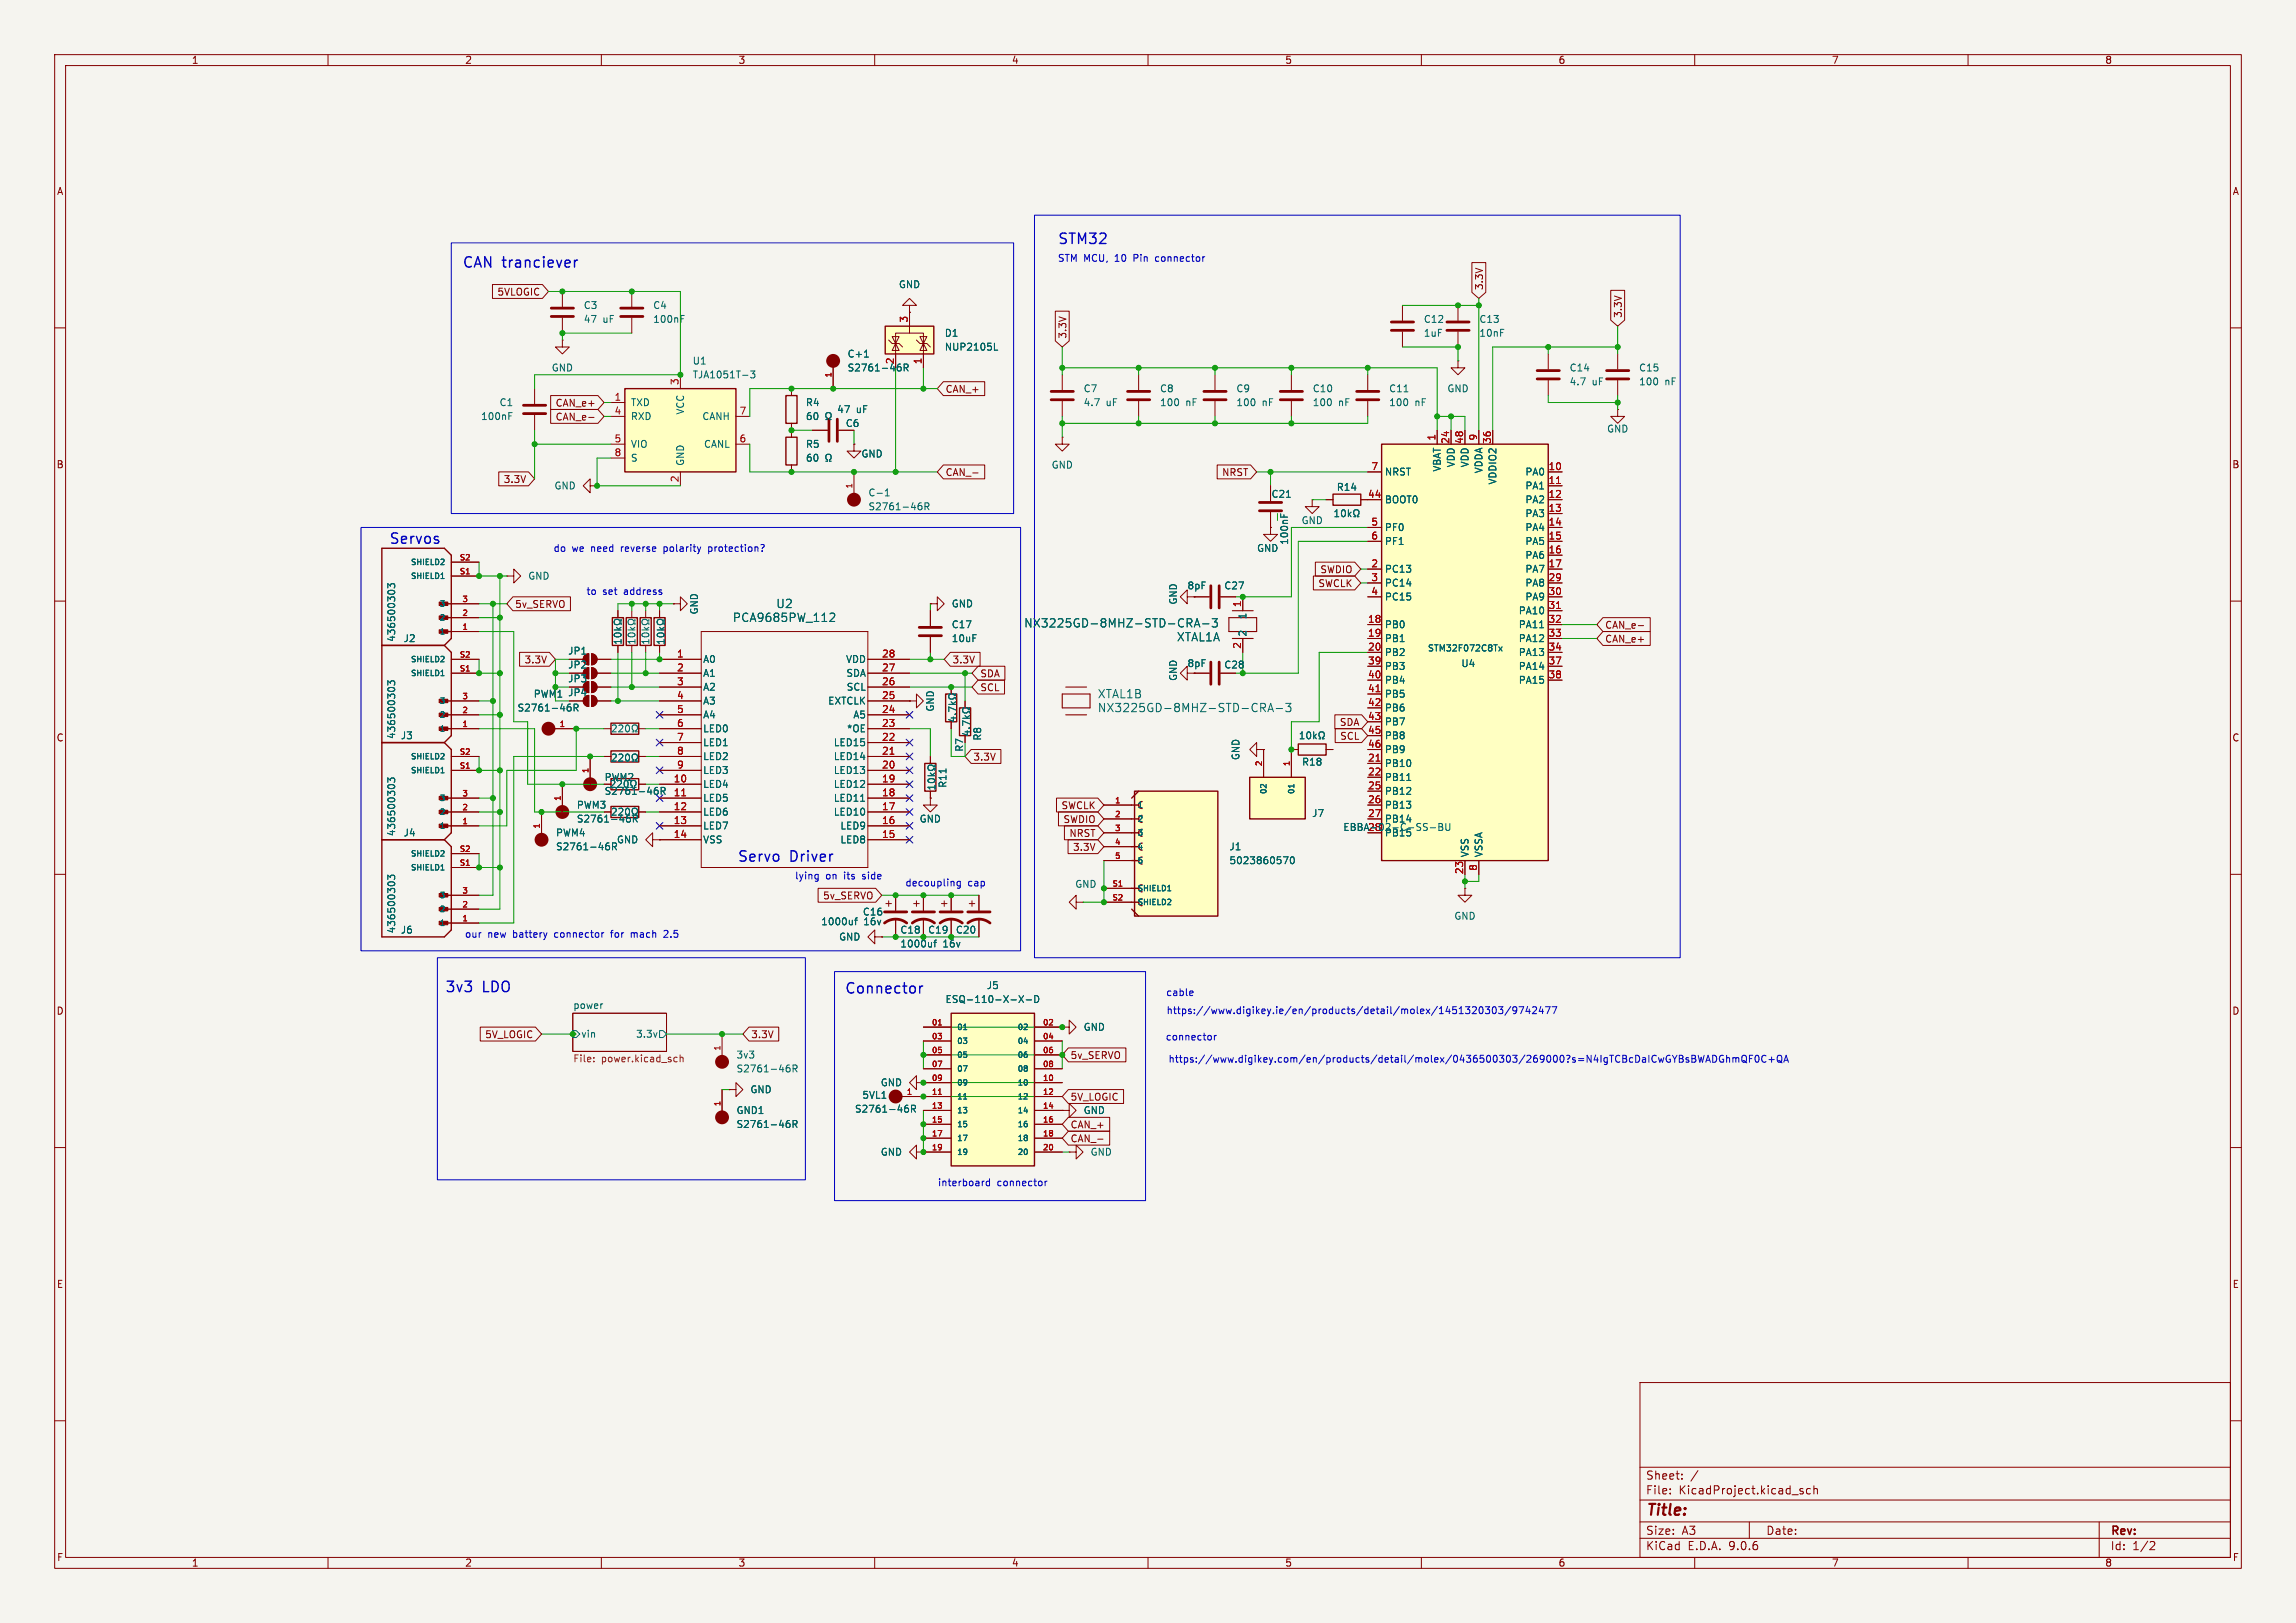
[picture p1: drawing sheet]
<svg xmlns="http://www.w3.org/2000/svg" width="420mm" height="297mm" viewBox="0 0 420 297" stroke-linecap="round" stroke-linejoin="round" font-family="sans-serif">
<defs><g id="words">
<text font-size="2.8" fill="#840000" x="301" y="277.9">Title:</text>
<g font-size="2.7" fill="#0000c2">
<text x="193.4" y="45">STM32</text>
<text x="84.5" y="49.3">CAN tranciever</text>
<text x="71.1" y="99.9">Servos</text>
<text x="134.8" y="158.1">Servo</text>
<text x="144.5" y="158.1">Driver</text>
<text x="81.3" y="181.9">3v3</text>
<text x="88.2" y="181.9">LDO</text>
<text x="154.4" y="182.2">Connector</text>
</g>
<g font-size="2.1" fill="#006464">
<text x="141.9" y="111.5">U2</text>
<text x="134" y="114">PCA9685PW_112</text>
<text x="187.3" y="115">NX3225GD-8MHZ-STD-CRA-3</text>
<text x="215.2" y="117.6">XTAL1A</text>
<text x="200.7" y="128">XTAL1B</text>
<text x="200.7" y="130.5">NX3225GD-8MHZ-STD-CRA-3</text>
</g>
<g font-size="2.1" fill="#840000">
<text x="301" y="273.7">File:</text>
<text x="301" y="271">Sheet:</text>
<text x="307.1" y="273.7">KicadProject.kicad_sch</text>
<text x="301" y="281.1">Size:</text>
<text x="307.6" y="281.1">A3</text>
<text x="323" y="281.1">Date:</text>
<text x="386" y="281.3">Rev:</text>
<text x="301" y="283.9">KiCad</text>
<text x="308.7" y="283.9">E.D.A.</text>
<text x="316.3" y="283.9">9.0.6</text>
<text x="386" y="283.9">Id:</text>
<text x="390.1" y="283.9">1/2</text>
</g>
<g font-size="1.8" fill="#840000">
<text x="35" y="11.9">1</text>
<text x="85" y="11.9">2</text>
<text x="135" y="11.9">3</text>
<text x="185" y="11.9">4</text>
<text x="235" y="11.9">5</text>
<text x="285" y="11.9">6</text>
<text x="335" y="11.9">7</text>
<text x="385" y="11.9">8</text>
<text x="10.3" y="35.9">A</text>
<text x="408.3" y="35.9">A</text>
<text x="271.5" y="53.2" transform="rotate(-90 271.5 53.2)">3.3V</text>
<text x="90.9" y="54.3">5VLOGIC</text>
<text x="296.9" y="58.3" transform="rotate(-90 296.9 58.3)">3.3V</text>
<text x="195.3" y="62.1" transform="rotate(-90 195.3 62.1)">3.3V</text>
<text x="101.5" y="74.6">CAN_e+</text>
<text x="101.5" y="77.2">CAN_e-</text>
<text x="172.9" y="72.1">CAN_+</text>
<text x="10.3" y="85.9">B</text>
<text x="92" y="88.6">3.3V</text>
<text x="172.9" y="87.3">CAN_-</text>
<text x="223.5" y="87.3">NRST</text>
<text x="408.2" y="85.9">B</text>
<text x="241.1" y="107.6">SWCLK</text>
<text x="241.4" y="105.1">SWDIO</text>
<text x="94.1" y="111.4">5v_SERVO</text>
<text x="293.5" y="115.3">CAN_e-</text>
<text x="293.5" y="117.8">CAN_e+</text>
<text x="95.9" y="121.6">3.3V</text>
<text x="103.8" y="122.5">JP2</text>
<text x="103.8" y="125.1">JP3</text>
<text x="174.1" y="121.6">3.3V</text>
<text x="179.2" y="124.1">SDA</text>
<text x="217.1" y="122.3">8pF</text>
<text x="97.5" y="127.9">PWM1 JP4</text>
<text x="179.2" y="126.7">SCL</text>
<text x="10.3" y="135.9">C</text>
<text x="245" y="133">SDA</text>
<text x="408.2" y="135.9">C</text>
<text x="178" y="139.4">3.3V</text>
<text x="194.1" y="148.3">SWCLK</text>
<text x="194.4" y="150.8">SWDIO</text>
<text x="195.5" y="153.4">NRST</text>
<text x="196.2" y="155.9">3.3V</text>
<text x="150.5" y="164.8">5v_SERVO</text>
<text x="10.3" y="185.9">D</text>
<text x="408.2" y="185.9">D</text>
<text x="88.7" y="190.2">5V_LOGIC</text>
<text x="137.3" y="190.2">3.3V</text>
<text x="195.7" y="194">5v_SERVO</text>
<text x="195.7" y="201.6">5V_LOGIC</text>
<text x="195.7" y="206.7">CAN_+</text>
<text x="195.7" y="209.2">CAN_-</text>
<text x="10.3" y="235.9">E</text>
<text x="408.3" y="235.9">E</text>
<text x="10.3" y="285.9">F</text>
<text x="35" y="286.9">1</text>
<text x="85" y="286.9">2</text>
<text x="135" y="286.9">3</text>
<text x="185" y="286.9">4</text>
<text x="235" y="286.9">5</text>
<text x="285" y="286.9">6</text>
<text x="335" y="286.9">7</text>
<text x="385" y="286.9">8</text>
<text x="408.3" y="285.9">F</text>
</g>
<g font-size="1.8" fill="#006464">
<text x="164.3" y="52.9">GND</text>
<text x="106.7" y="56.7">C3</text>
<text x="106.7" y="59.3">47</text>
<text x="110.3" y="59.3">uF</text>
<text x="119.4" y="56.7">C4</text>
<text x="119.4" y="59.3">100nF</text>
<text x="260.4" y="59.3">C12</text>
<text x="270.5" y="59.3">C13</text>
<text x="154.9" y="65.6">C+1</text>
<text x="172.7" y="61.8">D1</text>
<text x="172.7" y="64.4">NUP2105L</text>
<text x="260.4" y="61.8">1uF</text>
<text x="270.5" y="61.8">10nF</text>
<text x="100.8" y="68.2">GND</text>
<text x="126.6" y="69.4">TJA1051T-3</text>
<text x="126.6" y="66.9">U1</text>
<text x="154.9" y="68.2">S2761-46R</text>
<text x="163.6" y="66.7" transform="rotate(-90 163.6 66.7)">2</text>
<text x="198.1" y="72">C7</text>
<text x="212.1" y="72">C8</text>
<text x="226.1" y="72">C9</text>
<text x="240" y="72">C10</text>
<text x="254" y="72">C11</text>
<text x="264.7" y="72">GND</text>
<text x="287" y="68.2">C14</text>
<text x="287" y="70.7">4.7</text>
<text x="291.2" y="70.7">uF</text>
<text x="299.7" y="70.7">100</text>
<text x="299.7" y="68.2">C15</text>
<text x="304.5" y="70.7">nF</text>
<text x="87.9" y="77.1">100nF</text>
<text x="91.3" y="74.5">C1</text>
<text x="115.3" y="74.5">TXD</text>
<text x="115.3" y="77.1">RXD</text>
<text x="125.3" y="76" transform="rotate(-90 125.3 76)">VCC</text>
<text x="128.4" y="77.1">CANH</text>
<text x="147.3" y="74.5">R4</text>
<text x="147.3" y="77.1">60</text>
<text x="153" y="75.8">47</text>
<text x="156.6" y="75.8">uF</text>
<text x="198.1" y="74.5">4.7</text>
<text x="202.3" y="74.5">uF</text>
<text x="212.1" y="74.5">100</text>
<text x="216.9" y="74.5">nF</text>
<text x="226.1" y="74.5">100</text>
<text x="230.9" y="74.5">nF</text>
<text x="240" y="74.5">100</text>
<text x="244.8" y="74.5">nF</text>
<text x="254" y="74.5">100</text>
<text x="258.8" y="74.5">nF</text>
<text x="115.3" y="82.1">VIO</text>
<text x="128.7" y="82.1">CANL</text>
<text x="147.3" y="82.1">R5</text>
<text x="154.6" y="78.3">C6</text>
<text x="157.5" y="83.9">GND</text>
<text x="293.9" y="79.3">GND</text>
<text x="101.3" y="89.8">GND</text>
<text x="115.3" y="84.7">S</text>
<text x="125.3" y="85.3" transform="rotate(-90 125.3 85.3)">GND</text>
<text x="147.3" y="84.7">60</text>
<text x="192.3" y="86">GND</text>
<text x="253.2" y="87.2">NRST</text>
<text x="263.8" y="86.4" transform="rotate(-90 263.8 86.4)">VBAT</text>
<text x="266.3" y="85.6" transform="rotate(-90 266.3 85.6)">VDD</text>
<text x="268.8" y="85.6" transform="rotate(-90 268.8 85.6)">VDD</text>
<text x="271.4" y="86.7" transform="rotate(-90 271.4 86.7)">VDDA</text>
<text x="273.9" y="88.8" transform="rotate(-90 273.9 88.8)">VDDIO2</text>
<text x="278.9" y="87.2">PA0</text>
<text x="278.9" y="89.8">PA1</text>
<text x="158.8" y="91">C-1</text>
<text x="158.8" y="93.6">S2761-46R</text>
<text x="232.5" y="91.3">C21</text>
<text x="244.4" y="90">R14</text>
<text x="253.2" y="92.3">BOOT0</text>
<text x="278.9" y="92.3">PA2</text>
<text x="278.9" y="94.8">PA3</text>
<text x="229.9" y="101.2">GND</text>
<text x="235.8" y="99.8" transform="rotate(-90 235.8 99.8)">100nF</text>
<text x="238" y="96.1">GND</text>
<text x="253.2" y="97.4">PF0</text>
<text x="253.2" y="99.9">PF1</text>
<text x="278.9" y="97.4">PA4</text>
<text x="278.9" y="99.9">PA5</text>
<text x="96.5" y="106.3">GND</text>
<text x="253.2" y="105">PC13</text>
<text x="253.2" y="107.5">PC14</text>
<text x="278.9" y="102.5">PA6</text>
<text x="278.9" y="105">PA7</text>
<text x="278.9" y="107.5">PA8</text>
<text x="127.9" y="112.5" transform="rotate(-90 127.9 112.5)">GND</text>
<text x="174" y="111.4">GND</text>
<text x="215.5" y="110.7" transform="rotate(-90 215.5 110.7)">GND</text>
<text x="217.1" y="108.1">8pF</text>
<text x="223.9" y="108.1">C27</text>
<text x="228.2" y="113.4" transform="rotate(-90 228.2 113.4)">1</text>
<text x="253.2" y="110.1">PC15</text>
<text x="277.7" y="112.6">PA10</text>
<text x="278.9" y="110.1">PA9</text>
<text x="72.5" y="117.6" transform="rotate(-90 72.5 117.6)">436500303</text>
<text x="73.7" y="117.7">J2</text>
<text x="103.8" y="120">JP1</text>
<text x="174" y="115.2">C17</text>
<text x="174" y="117.7">10uF</text>
<text x="228.2" y="116.6" transform="rotate(-90 228.2 116.6)">2</text>
<text x="253.2" y="115.2">PB0</text>
<text x="253.2" y="117.7">PB1</text>
<text x="277.7" y="115.2">PA11</text>
<text x="277.7" y="117.7">PA12</text>
<text x="128.5" y="121.5">A0</text>
<text x="128.5" y="124.1">A1</text>
<text x="154.7" y="121.5">VDD</text>
<text x="154.7" y="124.1">SDA</text>
<text x="215.5" y="124.7" transform="rotate(-90 215.5 124.7)">GND</text>
<text x="223.9" y="122.5">C28</text>
<text x="253.2" y="120.2">PB2</text>
<text x="253.2" y="122.8">PB3</text>
<text x="253.2" y="125.3">PB4</text>
<text x="267.2" y="122.3">U4</text>
<text x="277.7" y="120.2">PA13</text>
<text x="277.7" y="122.8">PA14</text>
<text x="277.7" y="125.3">PA15</text>
<text x="94.6" y="130.4">S2761-46R</text>
<text x="128.5" y="126.6">A2</text>
<text x="128.5" y="129.1">A3</text>
<text x="128.5" y="131.7">A4</text>
<text x="151.4" y="129.1">EXTCLK</text>
<text x="154.8" y="126.6">SCL</text>
<text x="156" y="131.7">A5</text>
<text x="171" y="130.3" transform="rotate(-90 171 130.3)">GND</text>
<text x="253.2" y="127.9">PB5</text>
<text x="253.2" y="130.4">PB6</text>
<text x="72.5" y="135.3" transform="rotate(-90 72.5 135.3)">436500303</text>
<text x="73.2" y="135.5">J3</text>
<text x="128.5" y="134.2">LED0</text>
<text x="128.5" y="136.8">LED1</text>
<text x="152.4" y="136.8">LED15</text>
<text x="154.8" y="134.2">*OE</text>
<text x="176.4" y="137.7" transform="rotate(-90 176.4 137.7)">R7</text>
<text x="179.7" y="135.6" transform="rotate(-90 179.7 135.6)">R8</text>
<text x="253.2" y="132.9">PB7</text>
<text x="253.2" y="135.5">PB8</text>
<text x="110.5" y="143.1">PWM2</text>
<text x="128.5" y="139.3">LED2</text>
<text x="128.5" y="141.8">LED3</text>
<text x="152.4" y="139.3">LED14</text>
<text x="152.4" y="141.8">LED13</text>
<text x="226.9" y="139.2" transform="rotate(-90 226.9 139.2)">GND</text>
<text x="238.1" y="140.3">R18</text>
<text x="253.2" y="138">PB9</text>
<text x="253.2" y="140.6">PB10</text>
<text x="253.2" y="143.1">PB11</text>
<text x="105.4" y="148.2">PWM3</text>
<text x="110.5" y="145.6">S2761-46R</text>
<text x="128.5" y="144.4">LED4</text>
<text x="128.5" y="146.9">LED5</text>
<text x="128.5" y="149.5">LED6</text>
<text x="152.4" y="144.4">LED12</text>
<text x="152.4" y="146.9">LED11</text>
<text x="152.4" y="149.5">LED10</text>
<text x="173.3" y="144.3" transform="rotate(-90 173.3 144.3)">R11</text>
<text x="239.9" y="149.7">J7</text>
<text x="253.2" y="145.6">PB12</text>
<text x="253.2" y="148.2">PB13</text>
<text x="72.5" y="153.1" transform="rotate(-90 72.5 153.1)">436500303</text>
<text x="73.7" y="153.3">J4</text>
<text x="101.6" y="153.3">PWM4</text>
<text x="101.6" y="155.8">S2761-46R</text>
<text x="105.4" y="150.7">S2761-46R</text>
<text x="112.8" y="154.5">GND</text>
<text x="128.5" y="152">LED7</text>
<text x="128.5" y="154.5">VSS</text>
<text x="153.6" y="152">LED9</text>
<text x="153.6" y="154.5">LED8</text>
<text x="168.1" y="150.7">GND</text>
<text x="224.8" y="155.8">J1</text>
<text x="245.6" y="152.2">EBBA-02-C-SS-BU</text>
<text x="250.1" y="152.1">28</text>
<text x="253.2" y="150.7">PB14</text>
<text x="253.2" y="153.3">PB15</text>
<text x="224.8" y="158.3">5023860570</text>
<text x="268.8" y="157" transform="rotate(-90 268.8 157)">VSS</text>
<text x="271.4" y="157" transform="rotate(-90 271.4 157)">VSSA</text>
<text x="157.7" y="167.7">C16</text>
<text x="196.6" y="162.7">GND</text>
<text x="72.5" y="170.9" transform="rotate(-90 72.5 170.9)">436500303</text>
<text x="73.2" y="171">J6</text>
<text x="150.1" y="169.5">1000uf</text>
<text x="153.4" y="172.3">GND</text>
<text x="158" y="169.5">16v</text>
<text x="164.6" y="173.6">1000uf</text>
<text x="164.6" y="171">C18</text>
<text x="169.7" y="171">C19</text>
<text x="172.5" y="173.6">16v</text>
<text x="174.8" y="171">C20</text>
<text x="265.9" y="168.5">GND</text>
<text x="104.8" y="184.7">power</text>
<text x="172.9" y="183.7">ESQ-110-X-X-D</text>
<text x="180.4" y="181.2">J5</text>
<text x="106.2" y="190.1">vin</text>
<text x="116.3" y="190.1">3.3v</text>
<text x="198.1" y="188.8">GND</text>
<text x="134.6" y="196.4">S2761-46R</text>
<text x="134.6" y="193.9">3v3</text>
<text x="137.2" y="200.3">GND</text>
<text x="156.3" y="203.8">S2761-46R</text>
<text x="157.7" y="201.3">5VL1</text>
<text x="161" y="199">GND</text>
<text x="134.6" y="206.6">S2761-46R</text>
<text x="134.6" y="204.1">GND1</text>
<text x="198.1" y="204.1">GND</text>
<text x="161" y="211.7">GND</text>
<text x="199.4" y="211.7">GND</text>
</g>
<g font-size="1.8" fill="#0000c2">
<text x="193.4" y="48.1">STM MCU,</text>
<text x="204" y="48.1">10</text>
<text x="207.6" y="48.1">Pin</text>
<text x="211.8" y="48.1">connector</text>
<text x="101.2" y="101.2">do</text>
<text x="104.6" y="101.2">we</text>
<text x="108.2" y="101.2">need</text>
<text x="113.9" y="101.2">reverse</text>
<text x="121.9" y="101.2">polarity</text>
<text x="130.2" y="101.2">protection?</text>
<text x="107.2" y="109.1">to</text>
<text x="110.2" y="109.1">set</text>
<text x="114.2" y="109.1">address</text>
<text x="145.3" y="161.1">lying</text>
<text x="151" y="161.1">on</text>
<text x="154.5" y="161.1">its</text>
<text x="158" y="161.1">side</text>
<text x="165.5" y="162.4">decoupling</text>
<text x="177" y="162.4">cap</text>
<text x="85" y="171.8">our</text>
<text x="89.2" y="171.8">new</text>
<text x="93.9" y="171.8">battery</text>
<text x="101.7" y="171.8">connector</text>
<text x="112.3" y="171.8">for</text>
<text x="116.1" y="171.8">mach</text>
<text x="122.3" y="171.8">2.5</text>
<text x="213.2" y="182.5">cable</text>
<text x="213.3" y="185.8">https://www.digikey.ie/en/products/detail/molex/1451320303/9742477</text>
<text x="213.1" y="190.6">connector</text>
<text x="213.7" y="194.7">https://www.digikey.com/en/products/detail/molex/0436500303/269000?s=N4IgTCBcDaICwGYBsBWADGhmQF0C+QA</text>
<text x="171.5" y="217.3">interboard</text>
<text x="182.4" y="217.3">connector</text>
</g>
<g font-size="1.8" fill="#a90000">
<text x="166.1" y="59.1" transform="rotate(-90 166.1 59.1)">3</text>
<text x="124.2" y="70.6" transform="rotate(-90 124.2 70.6)">3</text>
<text x="168.7" y="66.7" transform="rotate(-90 168.7 66.7)">1</text>
<text x="112.3" y="73.4">1</text>
<text x="112.3" y="75.9">4</text>
<text x="135.2" y="75.9">7</text>
<text x="112.3" y="81">5</text>
<text x="112.3" y="83.6">8</text>
<text x="135.2" y="81">6</text>
<text x="262.6" y="80.7" transform="rotate(-90 262.6 80.7)">1</text>
<text x="265.2" y="81.3" transform="rotate(-90 265.2 81.3)">24</text>
<text x="267.7" y="81.3" transform="rotate(-90 267.7 81.3)">48</text>
<text x="270.3" y="80.7" transform="rotate(-90 270.3 80.7)">9</text>
<text x="272.8" y="81.3" transform="rotate(-90 272.8 81.3)">36</text>
<text x="124.2" y="88.3" transform="rotate(-90 124.2 88.3)">2</text>
<text x="250.8" y="86.1">7</text>
<text x="283.2" y="86.1">10</text>
<text x="283.2" y="88.6">11</text>
<text x="250.1" y="91.2">44</text>
<text x="283.2" y="91.2">12</text>
<text x="283.2" y="93.7">13</text>
<text x="250.8" y="96.3">5</text>
<text x="250.8" y="98.8">6</text>
<text x="283.2" y="96.3">14</text>
<text x="283.2" y="98.8">15</text>
<text x="283.2" y="101.3">16</text>
<text x="250.8" y="103.9">2</text>
<text x="250.8" y="106.4">3</text>
<text x="283.2" y="103.9">17</text>
<text x="283.2" y="106.4">29</text>
<text x="227.1" y="111.2" transform="rotate(-90 227.1 111.2)">1</text>
<text x="250.8" y="109">4</text>
<text x="283.2" y="109">30</text>
<text x="283.2" y="111.5">31</text>
<text x="227.1" y="118.8" transform="rotate(-90 227.1 118.8)">2</text>
<text x="250.1" y="114">18</text>
<text x="250.1" y="116.6">19</text>
<text x="250.1" y="119.1">20</text>
<text x="283.2" y="114">32</text>
<text x="283.2" y="116.6">33</text>
<text x="283.2" y="119.1">34</text>
<text x="123.8" y="120.4">1</text>
<text x="123.8" y="122.9">2</text>
<text x="123.8" y="125.5">3</text>
<text x="161.2" y="120.4">28</text>
<text x="161.2" y="122.9">27</text>
<text x="161.2" y="125.5">26</text>
<text x="250.1" y="121.7">39</text>
<text x="250.1" y="124.2">40</text>
<text x="283.2" y="121.7">37</text>
<text x="283.2" y="124.2">38</text>
<text x="123.8" y="128">4</text>
<text x="123.8" y="130.6">5</text>
<text x="161.2" y="128">25</text>
<text x="161.2" y="130.6">24</text>
<text x="250.1" y="126.7">41</text>
<text x="250.1" y="129.3">42</text>
<text x="250.1" y="131.8">43</text>
<text x="123.8" y="133.1">6</text>
<text x="123.8" y="135.6">7</text>
<text x="161.2" y="133.1">23</text>
<text x="161.2" y="135.6">22</text>
<text x="250.1" y="134.4">45</text>
<text x="250.1" y="136.9">46</text>
<text x="123.1" y="143.3">10</text>
<text x="123.8" y="138.2">8</text>
<text x="123.8" y="140.7">9</text>
<text x="161.2" y="138.2">21</text>
<text x="161.2" y="140.7">20</text>
<text x="161.2" y="143.3">19</text>
<text x="250.1" y="139.4">21</text>
<text x="250.1" y="142">22</text>
<text x="123.1" y="145.8">11</text>
<text x="123.1" y="148.3">12</text>
<text x="161.2" y="145.8">18</text>
<text x="161.2" y="148.3">17</text>
<text x="250.1" y="144.5">25</text>
<text x="250.1" y="147.1">26</text>
<text x="250.1" y="149.6">27</text>
<text x="123.1" y="150.9">13</text>
<text x="123.1" y="153.4">14</text>
<text x="161.2" y="150.9">16</text>
<text x="161.2" y="153.4">15</text>
<text x="267.7" y="160.1" transform="rotate(-90 267.7 160.1)">23</text>
<text x="270.3" y="159.5" transform="rotate(-90 270.3 159.5)">8</text>
</g>
<g font-size="1.8" fill="#725600">
<text x="104.8" y="194.7">File:</text>
<text x="110" y="194.7">power.kicad_sch</text>
</g>
<text font-size="1.6" fill="#006464" x="261.1" y="119.4">STM32F072C8Tx</text>
<g font-size="1.4" fill="#a90000">
<text x="152.1" y="69.2" transform="rotate(-90 152.1 69.2)">1</text>
<text x="156" y="89.5" transform="rotate(-90 156 89.5)">1</text>
<text x="84" y="105.2">S1</text>
<text x="84" y="102.6">S2</text>
<text x="84.5" y="112.8">2</text>
<text x="84.5" y="110.2">3</text>
<text x="84.5" y="115.3">1</text>
<text x="84" y="122.9">S1</text>
<text x="84" y="120.4">S2</text>
<text x="84.5" y="130.6">2</text>
<text x="84.5" y="128">3</text>
<text x="84.5" y="133.1">1</text>
<text x="102.3" y="133.1">1</text>
<text x="84" y="140.7">S1</text>
<text x="84" y="138.2">S2</text>
<text x="107.7" y="141.6" transform="rotate(-90 107.7 141.6)">1</text>
<text x="230.9" y="140.3" transform="rotate(-90 230.9 140.3)">2</text>
<text x="236" y="140.3" transform="rotate(-90 236 140.3)">1</text>
<text x="84.5" y="148.3">2</text>
<text x="84.5" y="145.8">3</text>
<text x="102.6" y="146.7" transform="rotate(-90 102.6 146.7)">1</text>
<text x="203.9" y="147.1">1</text>
<text x="203.9" y="149.6">2</text>
<text x="84" y="156">S2</text>
<text x="84.5" y="150.9">1</text>
<text x="98.8" y="151.7" transform="rotate(-90 98.8 151.7)">1</text>
<text x="203.9" y="152.1">3</text>
<text x="203.9" y="154.7">4</text>
<text x="84" y="158.5">S1</text>
<text x="203.9" y="157.2">5</text>
<text x="84.5" y="166.1">2</text>
<text x="84.5" y="163.6">3</text>
<text x="203.4" y="162.3">S1</text>
<text x="203.4" y="164.8">S2</text>
<text x="84.5" y="168.7">1</text>
<text x="170.4" y="187.7">01</text>
<text x="170.4" y="190.2">03</text>
<text x="190.7" y="187.7">02</text>
<text x="190.7" y="190.2">04</text>
<text x="131.8" y="192.4" transform="rotate(-90 131.8 192.4)">1</text>
<text x="170.4" y="192.8">05</text>
<text x="170.4" y="195.3">07</text>
<text x="170.4" y="197.9">09</text>
<text x="190.7" y="192.8">06</text>
<text x="190.7" y="195.3">08</text>
<text x="190.7" y="197.9">10</text>
<text x="131.8" y="202.5" transform="rotate(-90 131.8 202.5)">1</text>
<text x="165.8" y="200.4">1</text>
<text x="170.4" y="200.4">11</text>
<text x="170.4" y="202.9">13</text>
<text x="190.7" y="200.4">12</text>
<text x="190.7" y="202.9">14</text>
<text x="170.4" y="205.5">15</text>
<text x="170.4" y="208">17</text>
<text x="190.7" y="205.5">16</text>
<text x="190.7" y="208">18</text>
<text x="170.4" y="210.6">19</text>
<text x="190.7" y="210.6">20</text>
</g>
<g font-size="1.4" fill="#006464">
<text x="75" y="106.1">SHIELD1</text>
<text x="75" y="103.6">SHIELD2</text>
<text x="80.3" y="113.8">2</text>
<text x="80.3" y="111.2">3</text>
<text x="80.3" y="116.3">1</text>
<text x="75" y="123.9">SHIELD1</text>
<text x="75" y="121.4">SHIELD2</text>
<text x="80.3" y="131.5">2</text>
<text x="80.3" y="129">3</text>
<text x="80.3" y="134.1">1</text>
<text x="75" y="141.7">SHIELD1</text>
<text x="75" y="139.2">SHIELD2</text>
<text x="80.3" y="149.3">2</text>
<text x="80.3" y="146.8">3</text>
<text x="208" y="148.1">1</text>
<text x="231.9" y="145.4" transform="rotate(-90 231.9 145.4)">02</text>
<text x="237" y="145.4" transform="rotate(-90 237 145.4)">01</text>
<text x="80.3" y="151.9">1</text>
<text x="208" y="150.6">2</text>
<text x="208" y="153.1">3</text>
<text x="208" y="155.7">4</text>
<text x="75" y="159.5">SHIELD1</text>
<text x="75" y="156.9">SHIELD2</text>
<text x="208" y="158.2">5</text>
<text x="80.3" y="167.1">2</text>
<text x="80.3" y="164.6">3</text>
<text x="208" y="163.3">SHIELD1</text>
<text x="208" y="165.8">SHIELD2</text>
<text x="80.3" y="169.6">1</text>
<text x="175" y="188.7">01</text>
<text x="175" y="191.2">03</text>
<text x="186" y="188.7">02</text>
<text x="186" y="191.2">04</text>
<text x="175" y="193.8">05</text>
<text x="175" y="196.3">07</text>
<text x="186" y="193.8">06</text>
<text x="186" y="196.3">08</text>
<text x="175" y="198.9">09</text>
<text x="175" y="201.4">11</text>
<text x="175" y="203.9">13</text>
<text x="186" y="198.9">10</text>
<text x="186" y="201.4">12</text>
<text x="186" y="203.9">14</text>
<text x="175" y="206.5">15</text>
<text x="175" y="209">17</text>
<text x="186" y="206.5">16</text>
<text x="186" y="209">18</text>
<text x="175" y="211.6">19</text>
<text x="186" y="211.6">20</text>
</g>
</g></defs>
<path d="M0 0h420v297h-420z" fill="#f5f4ef" stroke="#f5f4ef" stroke-width=".18"/>
<g fill="none" stroke="#840000" stroke-width=".18">
<path d="M10 10h400v277h-400zM12 12h396v273h-396zM60 10v2M110 10v2M160 10v2M210 10v2M260 10v2M310 10v2M360 10v2M256.5 55.9v2.8M10 60h2M194.3 68.6v2.8"/>
<path d="M194.3 73.4v2.8M222.2 68.6v2.8M222.2 73.4v2.8M250.2 68.6v2.8M250.2 73.4v2.8M256.5 60.7v2.8M408 60h2M194.3 80v1.3h1.3l-1.3 1.3-1.3-1.3h1.3M194.3 80h.1M10 110h2M408 110h2M10 160h2"/>
<path d="M408 160h2M104.8 185.4h17.1v7h-17.1zM167.6 198.1v-1.2l-1.2 1.2 1.2 1.3v-1.3h1.3M168.9 198.1h.1M10 210h2M163.8 200.7h5.1M408 210h2M300 253h108v32h-108zM10 260h2M300 278.5h108M300 274.5h108M300 268.5h108"/>
<path d="M305.5 273.2v.2M305.5 272.5v.1M307.7 270.5v.2M307.7 269.8v.1M310.6 269.1l-1.3 1.9M320 278.5v3M329.2 272.7l.7 .4-.2 .3-.5-.1M329.8 272.5l-.4-.1-.2 .2M331.2 272.5l-.5-.1-.3 .3v.4l.2 .2h.6M331.8 272.5l.2-.1 .4 .1v.9M331.8 271.9v1.5M384 278.5v6.5"/>
<path d="M408 260h2M60 285v2M110 285v2M160 285v2M210 285v2M260 285v2M300 281.5h108M310 285v2M360 285v2M393.5 282.1l.5 .1 .2 .3-1 1.1h1"/>
</g>
<path d="M256.8 71.7h.8M104.8 188.6h.6l.6 .6-.6 .7h-.6zM110.1 183.7h.2M120.6 188.6h.7l.6 .6-.6 .7h-.7zM165.7 202.7h.3l.2 .3-.1 .4-.4 .1M166.1 202.3h-.4M166.7 202.9h.6l.2-.2-.1-.3-.7-.1v1.2M167 202.9l.5 .6" fill="none" stroke="#006464" stroke-width=".18"/>
<path d="M108.6 194.2v.1M108.6 193.5v.1M123.5 193.5h.4M123.9 194.3h-.4M124.4 193.6l.2-.1h.3l.1 .8M124.4 193v1.3" fill="none" stroke="#725600" stroke-width=".18"/>
<circle cx="163.8" cy="200.7" r=".63" fill="none" stroke="#840000" stroke-width="1.3"/>
<path d="M254.5 58.9h4.1M192.3 71.6h4M192.3 73.2h4M220.2 71.6h4.1M220.2 73.2h4.1M248.2 71.6h4M248.2 73.2h4M254.5 60.5h4.1" fill="none" stroke="#840000" stroke-width=".51"/>
<path d="M114.3 71.1h20.3v15.3h-20.3z" fill="#ffffc2"/>
<path d="M114.3 71.1h20.3v15.3h-20.3z" fill="none" stroke="#840000" stroke-width=".25"/>
<g fill="none" stroke="#840000" stroke-width=".18">
<path d="M102.9 53.3v2.8M102.9 58.2v2.8M115.6 53.3v2.8M115.6 58.2v2.8M102.9 62.2v1.3h1.2l-1.2 1.3-1.3-1.3h1.3M102.9 62.2h.1M111.8 73.7h2.5M111.8 76.2h2.5M124.5 68.6v2.5M134.6 76.2h2.6M208.3 68.6v2.8M208.3 73.4v2.8"/>
<path d="M111.8 81.3h2.5M111.8 83.8h2.5M124.5 86.4v2.5M134.6 81.3h2.6M232.4 96.5v1.3h1.3l-1.3 1.3-1.3-1.3h1.3M232.4 96.5h.1M227.3 109.2v2.6M227.3 116.8v2.6M217.2 123.2v-1.3l-1.3 1.3 1.3 1.3v-1.3h4M223.3 123.2h2.8"/>
</g>
<g fill="none" stroke="#006464" stroke-width=".18">
<path d="M124.6 58.3h.4M124.6 57.7h.6M137.3 67.9h.8l-.4 .5 .3 .1v.5l-.2 .2-.5-.2M217.2 113.2h.5l.3 .3-.1 .4-.7 .1M217.5 114l.5 .7M218.5 114.7l.5-1.5 .5 1.5M218.6 114.3h.7M220 114.2h1.1M221.7 113.2h1l-.5 .6 .4 .1v.7l-.2 .1h-.5l-.2-.1M230.6 128.7h.6l.3 .3-.2 .4-.7 .1M231 129.5l.5 .7M231.9 130.2l.5-1.5 .5 1.5"/>
<path d="M232.1 129.8h.7M233.5 129.7h1.1M235.2 128.7h.9l-.5 .6 .5 .1v.7l-.3 .1h-.4l-.2-.1"/>
</g>
<path d="M100.8 56.4h4.1M100.8 57.9h4.1M113.5 56.4h4.1M113.5 57.9h4.1M206.2 71.6h4.1M206.2 73.2h4.1M221.5 121.2v4M223 121.2v4" fill="none" stroke="#840000" stroke-width=".51"/>
<path d="M224.8 113h5.1v2.6h-5.1zM225.4 111.8h3.8M225.4 116.8h3.8M194.3 127h5.1v2.5h-5.1zM194.9 125.7h3.9M194.9 130.8h3.9" fill="none" stroke="#840000" stroke-width=".2"/>
<path d="M207.5 144.8h15.3v22.8h-15.3z" fill="#ffffc2"/>
<path d="M207 147.3h1.3M207 149.9h1.3M207 152.4h1.3M207 154.9h1.3M207 157.5h1.3M207.5 144.8h15.3v22.8h-15.3zM208.3 144.8l-1.3 1.3M207 162.6h1.3M207 165.1h1.3M207 166.4l1.3 1.2" fill="none" stroke="#840000" stroke-width=".25"/>
<g fill="none" stroke="#840000" stroke-width=".18">
<path d="M97.8 71.1v2.8M97.8 75.9v2.8M107.9 88.9v-1.3l-1.2 1.3 1.2 1.3v-1.3h1.3M109.2 88.9h.1M201.9 147.3h5.1M201.9 149.9h5.1M201.9 152.4h5.1M201.9 154.9h5.1M201.9 157.5h5.1M196.8 165.1v-1.3l-1.2 1.3 1.2 1.3v-1.3h1.3M198.1 165.1h.1M201.9 162.6h5.1"/>
<path d="M201.9 165.1h5.1M194.3 188h1.3v-1.3l1.2 1.3-1.2 1.2v-1.2M194.3 188h.1M195.6 210.8h1.2v-1.2l1.3 1.2-1.3 1.3v-1.3M195.6 210.8h.1"/>
</g>
<path d="M93.1 76.1h.4M93.1 75.5h.6M234.8 156.8h.8l-.5 1.3M236.1 156.9l.2-.1a.68 .68 0 0 1 .5 .6 .68 .68 0 0 1-.5 .7l-.3-.5zM213.6 163h.6" fill="none" stroke="#006464" stroke-width=".18"/>
<path d="M95.8 75.7h4M95.8 74.2h4" fill="none" stroke="#840000" stroke-width=".51"/>
<path d="M174 185.4h15.2v28h-15.2z" fill="#ffffc2"/>
<path d="M237.5 136.1h5.1v2.1h-5.1zM174 185.4h15.2v28h-15.2z" fill="none" stroke="#840000" stroke-width=".25"/>
<g fill="none" stroke="#840000" stroke-width=".18">
<path d="M229.9 137.2v1.2l-1.3-1.2 1.3-1.3v1.3h1.2M231.1 137.2h.1M236.2 137.2h1.3M242.6 137.2h1.2M168.9 188h5.1M168.9 190.5h5.1M168.9 193h5.1M168.9 195.6h5.1M168.9 198.1h5.1M189.2 188h5.1M189.2 190.5h5.1M189.2 193h5.1"/>
<path d="M189.2 195.6h5.1M189.2 198.1h5.1M168.9 200.7h5.1M168.9 203.2h5.1M168.9 205.7h5.1M168.9 208.3h5.1M168.9 210.8h5.1M189.2 200.7h5.1M189.2 203.2h5.1M189.2 205.7h5.1M189.2 208.3h5.1M189.2 210.8h5.1"/>
<path d="M194.3 203.2h1.3v-1.3l1.2 1.3-1.2 1.3v-1.3M194.3 203.2h.1"/>
</g>
<g fill="none" stroke="#006464" stroke-width=".18">
<path d="M237.8 135.2h.7M237.8 134.3l.4-.4v1.3M239.2 134.1l.1-.2a.68 .68 0 0 1 .5 .7 .68 .68 0 0 1-.5 .6l-.3-.5zM240.3 133.9v1.3M240.4 134.7l.4 .5M240.8 134.4l-.5 .4M241.3 135.2h.3v-.2a.54 .54 0 0 1-.3-.8 .54 .54 0 0 1 .8-.2 .58 .58 0 0 1-.2 1v.2h.3M176.3 188.4h.5M186.4 182.2l.8 1.3M187.2 182.2l-.8 1.3M187.7 183h1M189.3 182.2a.64 .64 0 0 1 .7 .6 .64 .64 0 0 1-.7 .7z"/>
<path d="M176.3 201.1h.5"/>
</g>
<path d="M171.6 187.6h.6M171.6 200.3h.6" fill="none" stroke="#a90000" stroke-width=".18"/>
<path d="M228.6 142.2h10.2v7.7h-10.2z" fill="#ffffc2"/>
<path d="M243.8 90.4h5.1v2.1h-5.1zM228.6 142.2h10.2v7.7h-10.2z" fill="none" stroke="#840000" stroke-width=".25"/>
<g fill="none" stroke="#840000" stroke-width=".18">
<path d="M236.2 68.6v2.8M236.2 73.4v2.8M283.2 64.8v2.8M283.2 69.6v2.8M295.9 74.9v1.3h-1.3l1.3 1.3 1.3-1.3h-1.3M295.9 74.9h.1M295.9 64.8v2.8M295.9 69.6v2.8M232.4 88.9v2.8M232.4 93.7v2.8M240 91.4v1.3h-1.2l1.2 1.3 1.3-1.3h-1.3M240 91.4h.1"/>
<path d="M242.6 91.4h1.2M248.9 91.4h1.3M217.2 109.2v-1.2l-1.3 1.2 1.3 1.3v-1.3h1.2M218.4 109.2h.1M218.4 109.2h2.8M223.3 109.2h2.8M231.1 137.2v5M236.2 137.2v5"/>
</g>
<g fill="none" stroke="#006464" stroke-width=".18">
<path d="M234.3 94v.6M234.9 94.2v.4M235.3 91h.7M244.2 94.6h.7M244.2 93.7l.3-.4v1.3M245.5 93.4l.2-.1a.68 .68 0 0 1 .4 .6 .68 .68 0 0 1-.4 .7l-.3-.5zM246.7 93.3v1.3M246.8 94.1l.3 .5M247.1 93.7l-.4 .5M247.6 94.6h.3v-.3a.54 .54 0 0 1-.2-.7 .54 .54 0 0 1 .7-.2 .58 .58 0 0 1-.1 .9v.3h.3M236.7 143.5v.6M261.6 151.5h1"/>
<path d="M263.2 150.7h.4l.3 .2-.3 .4 .3 .1v.3l-.2 .3h-.5zM263.2 151.3h.4M264.5 150.7v1l.2 .3 .4-.1 .1-.2v-1"/>
</g>
<path d="M234.2 71.6h4.1M234.2 73.2h4.1M281.2 67.8h4M281.2 69.3h4M293.9 67.8h4M293.9 69.3h4M230.4 91.9h4M230.4 93.5h4M221.5 107.2v4.1M223 107.2v4.1" fill="none" stroke="#840000" stroke-width=".51"/>
<path d="M252.7 81.3h30.5v76.2h-30.5z" fill="#ffffc2"/>
<g fill="none" stroke="#840000" stroke-width=".25">
<path d="M143.8 72.4h2v5.1h-2zM143.8 80h2v5.1h-2zM252.7 81.3h30.5v76.2h-30.5zM69.8 118.1h11.5M80.6 115.6h1.9M80.6 113h1.9M80.6 110.5h1.9M81.3 118.1l1.2-1.3v-15.2l-1.2-1.3h-11.5v71.2h11.5l1.2-1.3v-15.3l-1.2-1.2M81.3 118.1l1.2 1.3v15.2l-1.2 1.3M112 113h2v5.1h-2zM114.6 113h2v5.1h-2zM117.1 113h2v5.1h-2z"/>
<path d="M119.6 113h2.1v5.1h-2.1zM69.8 135.9h11.5M80.6 133.4h1.9M80.6 130.8h1.9M80.6 128.3h1.9M81.3 135.9l1.2 1.3v15.2l-1.2 1.3M111.8 137.4h5v2h-5zM111.8 132.3h5v2.1h-5zM69.8 153.7h11.5M80.6 151.1h1.9M80.6 148.6h1.9M80.6 146.1h1.9"/>
<path d="M111.8 147.6h5v2h-5zM111.8 142.5h5v2h-5zM80.6 168.9h1.9M80.6 166.4h1.9M80.6 163.8h1.9"/>
</g>
<g fill="none" stroke="#840000" stroke-width=".18">
<path d="M166.4 55.9h1.2l-1.2-1.3-1.3 1.3h1.3v1.3M166.4 57.2h.1M266.7 55.9v2.8M144.8 71.1v1.3M144.8 77.5v2.5M148.6 78.7h2.8M153.4 78.7h2.8M262.9 78.7v2.6M265.4 78.7v2.6M266.7 60.7v2.8M268 78.7v2.6M270.5 78.7v2.6"/>
<path d="M273 78.7v2.6M144.8 85.1v1.3M250.2 86.4h2.5M250.2 91.4h2.5M250.2 96.5h2.5M250.2 99.1h2.5M283.2 86.4h2.5M283.2 91.4h2.5M283.2 96.5h2.5M283.2 99.1h2.5M283.2 88.9h2.5M283.2 94h2.5"/>
<path d="M82.5 115.6h5.1M82.5 113h5.1M82.5 110.5h5.1M82.5 105.4h5.1M82.5 102.9h5.1M92.7 105.4h1.3v-1.3l1.2 1.3-1.2 1.3v-1.3M92.7 105.4h.1M107 119.9l.7-.3v2.1a1.02 1.02 0 0 1-.9-.7 1.02 1.02 0 0 1 .2-1.1zM108.2 119.6a1.02 1.02 0 0 1 1 1.1 1.02 1.02 0 0 1-1 1zM113 111.8v1.2M113 118.1v1.3M115.6 111.8v1.2"/>
<path d="M115.6 118.1v1.3M118.1 111.8v1.2M118.1 118.1v1.3M120.6 111.8v1.2M120.6 118.1v1.3M123.2 110.5h1.3v-1.3l1.2 1.3-1.2 1.3v-1.3M123.2 110.5h.1M250.2 104.1h2.5M250.2 106.7h2.5M250.2 109.2h2.5M250.2 114.3h2.5M250.2 116.8h2.5"/>
<path d="M250.2 119.4h2.5M283.2 104.1h2.5M283.2 106.7h2.5M283.2 109.2h2.5M283.2 114.3h2.5M283.2 116.8h2.5M283.2 119.4h2.5M283.2 101.6h2.5M283.2 111.8h2.5M82.5 133.4h5.1M82.5 130.8h5.1M82.5 128.3h5.1"/>
<path d="M82.5 123.2h5.1M82.5 120.7h5.1M82.5 138.4h5.1M100.3 133.4h5.1M107 122.5l.7-.3v2a1.02 1.02 0 0 1-.9-.6 1.02 1.02 0 0 1 .2-1.1zM107 127.6l.7-.3v2a1.02 1.02 0 0 1-.9-.6 1.02 1.02 0 0 1 .2-1.1zM107 125l.7-.3v2a1.02 1.02 0 0 1-.9-.6 1.02 1.02 0 0 1 .2-1.1zM107.9 138.4v5.1M108.2 122.2a1.02 1.02 0 0 1 1 1 1.02 1.02 0 0 1-1 1zM108.2 127.3a1.02 1.02 0 0 1 1 1 1.02 1.02 0 0 1-1 1zM108.2 124.7a1.02 1.02 0 0 1 1 1 1.02 1.02 0 0 1-1 1zM109.2 128.3h2.6"/>
<path d="M109.2 123.2h2.6M109.2 120.7h2.6M109.2 125.7h2.6M110.5 133.4h1.3M110.5 138.4h1.3M116.8 133.4h1.3M116.8 138.4h1.3M166.4 128.3h1.2v-1.3l1.3 1.3-1.3 1.2v-1.2M166.4 128.3h.1M250.2 121.9h2.5M250.2 124.5h2.5M250.2 127h2.5"/>
<path d="M250.2 129.5h2.5M250.2 132.1h2.5M250.2 134.6h2.5M250.2 137.2h2.5M250.2 139.7h2.5M283.2 121.9h2.5M283.2 124.5h2.5M82.5 148.6h5.1M82.5 151.1h5.1M82.5 146.1h5.1M82.5 141h5.1M82.5 158.8h5.1"/>
<path d="M82.5 156.2h5.1M99.1 148.6v5.1M102.9 143.5v5.1M110.5 148.6h1.3M116.8 148.6h1.3M116.8 143.5h1.3M119.4 153.7v-1.3l-1.3 1.3 1.3 1.2v-1.2h1.2M120.6 153.7h.1M250.2 142.2h2.5M250.2 144.8h2.5M250.2 147.3h2.5M250.2 149.9h2.5"/>
<path d="M268 157.5v2.5M270.5 157.5v2.5M82.5 168.9h5.1M82.5 166.4h5.1M82.5 163.8h5.1M167.1 165.4h1M167.6 164.8v1.1M168.9 163.8v2.8M168.9 168.1v3.4M268 162.6v1.2h1.2l-1.2 1.3-1.3-1.3h1.3M268 162.6h.1"/>
</g>
<path d="M284.7 88.5h.7M284.7 111.3h.7M251.7 126.6h.7M251.7 139.3h.7" fill="none" stroke="#a90000" stroke-width=".18"/>
<g fill="none" stroke="#006464" stroke-width=".18">
<path d="M151.1 76.8h.3v-.3a.54 .54 0 0 1-.3-.7 .54 .54 0 0 1 .7-.2 .58 .58 0 0 1-.1 .9v.3h.3M151.1 84.4h.3v-.2a.54 .54 0 0 1-.3-.8 .54 .54 0 0 1 .7-.2 .58 .58 0 0 1-.1 1v.2h.3M70.9 107.6v-.8l.5 .4 .1-.3h.6l.1 .2-.1 .5M71 108.2l.4-.2 .7 .2M80.7 105.9h.5M112.3 115.3h1.3M112.4 116a.75 .75 0 0 1 1.2 .2 .72 .72 0 0 1-1.3-.1zM112.8 114.8l.4 .5M113.6 117.4h-1.3l.4 .4M113.6 113.3v.3h-.2a.54 .54 0 0 0-.8-.2 .54 .54 0 0 0-.2 .7 .58 .58 0 0 0 1-.1h.2v.3M113.6 117v.8M113.6 114.8l-.5 .4"/>
<path d="M114.9 115.3h1.2M114.9 116a.75 .75 0 0 1 1.2 .2 .72 .72 0 0 1-1.2-.1zM115.3 114.8l.5 .5M116.1 113.3v.3h-.2a.54 .54 0 0 0-.7-.2 .54 .54 0 0 0-.3 .7 .58 .58 0 0 0 1-.1h.2v.3M116.1 117v.8M116.1 117.4h-1.2l.3 .4M116.1 114.8l-.4 .4M117.4 115.3h1.3M117.5 116a.75 .75 0 0 1 1.2 .2 .72 .72 0 0 1-1.3-.1zM117.8 114.8l.5 .5M118.7 113.3v.3h-.3a.54 .54 0 0 0-.7-.2 .54 .54 0 0 0-.2 .7 .58 .58 0 0 0 .9-.1h.3v.3M118.7 117.4h-1.3l.4 .4"/>
<path d="M118.7 117v.8M118.7 114.8l-.5 .4M120.2 115.3h1.3M120.3 116a.75 .75 0 0 1 1.2 .2 .72 .72 0 0 1-1.3-.1zM120.6 114.8l.5 .5M121.5 117.4h-1.3l.4 .4M121.5 113.3v.3h-.3a.54 .54 0 0 0-.7-.2 .54 .54 0 0 0-.2 .7 .58 .58 0 0 0 .9-.1h.3v.3M121.5 117v.8M121.5 114.8l-.5 .4M274.2 118.4l.6 .7M274.8 118.4l-.6 .7M281.6 114.9h.8"/>
<path d="M70.9 125.4v-.8l.5 .4 .1-.3h.6l.1 .1-.1 .6M71 126l.4-.2 .7 .2M80.7 123.7h.5M104 129.3h.2l.3 .3-.1 .4-.4 .1M104.4 128.8l-.4 .1M105 129.5h.6l.1-.2v-.3l-.7-.2v1.3M105.3 129.5l.4 .6M112 132.8l.5-.1 .2 .3-.8 .9h.8M112 138.1l.5-.1 .2 .4-.8 .9h.8M113.2 132.8l.5-.1 .2 .3-.7 .9h.7M113.2 138.1l.5-.1 .2 .4-.7 .9h.7M114.5 132.8l.2-.1a.68 .68 0 0 1 .5 .6 .68 .68 0 0 1-.5 .6l-.3-.5z"/>
<path d="M114.5 138.1l.2-.1a.68 .68 0 0 1 .5 .6 .68 .68 0 0 1-.5 .7l-.3-.5zM115.6 133.9h.3v-.2a.54 .54 0 0 1-.2-.8 .54 .54 0 0 1 .7-.2 .58 .58 0 0 1-.1 1v.2h.3M115.6 139.3h.3v-.3a.54 .54 0 0 1-.2-.7 .54 .54 0 0 1 .7-.2 .58 .58 0 0 1-.1 .9v.3h.3M70.9 143.2v-.8l.5 .4 .1-.4h.6l.1 .2-.1 .6M71 143.8l.4-.2 .7 .2M80.7 141.4h.5M80.7 159.2h.5M111 154.7h.3l.2 .3-.1 .4-.4 .1M111.4 154.2l-.4 .1M112 148l.5-.1 .2 .4-.8 .9M112.1 154.9h.4M112.4 154.9l.4 .6"/>
<path d="M112.4 143.4l-.7 .7M112.5 154.2h-.4v1.3M113.2 148l.5-.1 .2 .4-.7 .9M113.6 143.4l-.7 .7M114.2 143.6v.2M114.5 148.9l-.1-.5 .3-.5a.72 .72 0 0 1 .1 1.3M114.8 149.7h.3l.2 .2v.4l-.5 .1M114.9 143.6l-.1 .2M115.2 149.2h-.4M115.4 143.7l.2 .1M115.6 149.2h1M115.9 149.2v1.2"/>
<path d="M115.9 149.2v-.3a.54 .54 0 0 1-.2-.7 .54 .54 0 0 1 .7-.2 .58 .58 0 0 1-.1 .9v.3M116.2 149.8l.4 .6M116.3 143a.64 .64 0 0 1-.1 .8M116.3 149.2l.3 .2-.1 .3-.6 .1M119.9 144.6h.3l.2 .2-.1 .4-.4 .2M120.3 144.1h-.4M120.9 144.8l.6-.1 .2-.2-.1-.3-.7-.1v1.3M121.2 144.8l.5 .6M257.3 142.8h.8M70.9 160.9v-.7l.5 .4 .1-.4h.6l.1 .2-.1 .5M71 161.5l.4-.1 .7 .1M156.3 168.4h.5"/>
<path d="M156.8 168l-.3 .1v1.1"/>
</g>
<g fill="none" stroke="#840000" stroke-width="1.3">
<circle cx="100.3" cy="133.3" r=".63"/>
<circle cx="99.1" cy="153.7" r=".63"/>
<circle cx="102.9" cy="148.6" r=".63"/>
<circle cx="107.9" cy="143.5" r=".63"/>
</g>
<g fill="#840000" stroke="#840000" stroke-width=".18">
<path d="M80.3 133h1.6v.7h-1.6z"/>
<path d="M80.3 130.5h1.6v.6h-1.6z"/>
<path d="M80.3 128h1.6v.6h-1.6z"/>
<path d="M80.3 115.3h1.6v.6h-1.6z"/>
<path d="M80.3 112.7h1.6v.6h-1.6z"/>
<path d="M80.3 110.2h1.6v.6h-1.6z"/>
<path d="M80.3 150.8h1.6v.6h-1.6z"/>
<path d="M80.3 148.3h1.6v.6h-1.6z"/>
<path d="M80.3 145.7h1.6v.7h-1.6z"/>
<path d="M80.3 168.6h1.6v.6h-1.6z"/>
<path d="M80.3 166.1h1.6v.6h-1.6z"/>
<path d="M80.3 163.5h1.6v.6h-1.6z"/>
<path d="M107 119.9l.7-.3v2.1a1.02 1.02 0 0 1-.9-.7 1.02 1.02 0 0 1 .2-1.1z"/>
<path d="M108.2 119.6a1.02 1.02 0 0 1 1 1.1 1.02 1.02 0 0 1-1 1z"/>
<path d="M107 122.5l.7-.3v2a1.02 1.02 0 0 1-.9-.6 1.02 1.02 0 0 1 .2-1.1z"/>
<path d="M108.2 122.2a1.02 1.02 0 0 1 1 1 1.02 1.02 0 0 1-1 1z"/>
<path d="M107 127.6l.7-.3v2a1.02 1.02 0 0 1-.9-.6 1.02 1.02 0 0 1 .2-1.1z"/>
<path d="M108.2 127.3a1.02 1.02 0 0 1 1 1 1.02 1.02 0 0 1-1 1z"/>
<path d="M107 125l.7-.3v2a1.02 1.02 0 0 1-.9-.6 1.02 1.02 0 0 1 .2-1.1z"/>
<path d="M108.2 124.7a1.02 1.02 0 0 1 1 1 1.02 1.02 0 0 1-1 1z"/>
</g>
<path d="M264.7 58.9h4M151.6 76.7v4.1M153.2 76.7v4.1M264.7 60.5h4M166.9 168.9a3.3 3.3 0 0 1 4 0M166.9 166.9h4" fill="none" stroke="#840000" stroke-width=".51"/>
<path d="M161.9 59.7h8.9v5.1h-8.9z" fill="#ffffc2"/>
<path d="M161.9 59.7h8.9v5.1h-8.9zM169.2 139.7h2v5.1h-2zM173 127h2v5.1h-2zM175.5 129.5h2v5.1h-2z" fill="none" stroke="#840000" stroke-width=".25"/>
<g fill="none" stroke="#840000" stroke-width=".18">
<path d="M90.1 52.1h9.1l1.1 1.2-1.1 1.3h-9.1zM166.4 57.2h.1M166.4 57.2v3.8M193 56.9h2.6v5.5l-1.3 1.1-1.3-1.1zM269.2 48.1h2.6v5.4l-1.3 1.1-1.3-1.1zM294.6 53.1h2.6v5.5l-1.3 1.1-1.3-1.1zM100.7 72.4h8.7l1.1 1.3-1.1 1.2h-8.7zM100.7 74.9h8.7l1.1 1.3-1.1 1.3h-8.7zM107.7 76.4h1M144.8 71.1v1.3M144.8 77.5v2.5M148.6 78.7h2.8"/>
<path d="M152.4 66v5.1M153.4 78.7h2.8M162.6 62.2l.6 .7h1.3l.6 .6M163.2 61.6h1.3l-.7 1.3zM163.8 62.9v-1.9h5.1v1.9M163.8 62.9l.7 1.2h-1.3zM163.8 62.9v4.4M167.6 62.2l.7 .7h1.2l.7 .6M168.3 61.6h1.2l-.6 1.3zM168.9 62.9l.6 1.2h-1.2l.6-1.2v.6M168.9 62.9v4.4M172.6 69.8h7.5v2.6h-7.5l-1.2-1.3z"/>
<path d="M262.9 78.7v2.6M265.4 78.7v2.6M266.7 66v1.3h-1.3l1.3 1.3 1.3-1.3h-1.3M266.7 66h.1M268 78.7v2.6M270.5 78.7v2.6M273 78.7v2.6M91.2 86.4h5.5l1.1 1.2-1.1 1.3h-5.5zM144.8 85.1v1.3M156.2 81.3v1.3h1.3l-1.3 1.2-1.3-1.2h1.3M156.2 81.3h.1M156.2 86.4v5"/>
<path d="M172.6 85.1h7.5v2.5h-7.5l-1.2-1.2zM177.9 86.5h1M222.6 85.1h6.2l1.1 1.3-1.1 1.2h-6.2zM232.4 96.5h.1M232.4 88.9v2.8M232.4 93.7v2.8M242.6 91.4h1.2M248.9 91.4h3.8M250.2 86.4h2.5M250.2 96.5h2.5M250.2 99.1h2.5M283.2 86.4h2.5"/>
<path d="M283.2 91.4h2.5M283.2 96.5h2.5M283.2 99.1h2.5M283.2 88.9h2.5M283.2 94h2.5M82.5 115.6h5.1M82.5 113h5.1M82.5 110.5h5.1M82.5 105.4h5.1M82.5 102.9h5.1M93.8 109.2h10.5v2.6h-10.5l-1.1-1.3zM95 119.4h5.5l1.1 1.3-1.1 1.2h-5.5z"/>
<path d="M113 111.8v1.2M113 118.1v1.3M120.6 111.8v1.2M120.6 118.1v1.3M123.2 110.5h.1M128.3 115.6h30.4v43.2h-30.4zM170.2 110.5h1.2v-1.3l1.3 1.3-1.3 1.3v-1.3M170.2 110.5h.1M170.2 111.8v2.8M170.2 116.6v2.8M173.8 119.4h5.5v2.5h-5.5l-1.1-1.2zM218.4 109.2h.1"/>
<path d="M218.4 109.2h2.8M223.3 109.2h2.8M227.3 109.2v2.6M227.3 116.8v2.6M240.2 105.4h7.6l1.1 1.3-1.1 1.3h-7.6zM240.6 102.9h7.2l1.1 1.2-1.1 1.3h-7.2zM250.2 104.1h2.5M250.2 106.7h2.5M250.2 109.2h2.5M250.2 114.3h2.5M250.2 116.8h2.5M250.2 119.4h2.5"/>
<path d="M283.2 104.1h2.5M283.2 106.7h2.5M283.2 109.2h2.5M283.2 114.3h2.5M283.2 116.8h2.5M283.2 119.4h2.5M283.2 101.6h2.5M283.2 111.8h2.5M293.2 113h8.7v2.6h-8.7l-1.1-1.3zM293.2 115.6h8.7v2.5h-8.7l-1.1-1.3zM299.7 114.5h.9M82.5 120.7h5.1"/>
<path d="M82.5 123.2h5.1M82.5 128.3h5.1M82.5 130.8h5.1M82.5 133.4h5.1M82.5 138.4h5.1M100.3 133.4h5.1M107.9 138.4v5.1M109.2 120.7h2.6M109.2 123.2h2.6M109.2 125.7h2.6M109.2 128.3h2.6M110.5 138.4h1.3"/>
<path d="M116.8 138.4h1.3M120.6 120.7h7.7M120.6 123.2h7.7M120.6 125.7h7.7M120.6 128.3h7.7M120.6 130.8h7.7M120.6 133.4h7.7M120.6 135.9h7.7M120.6 138.4h7.7M158.7 120.7h7.7M158.7 123.2h7.7M158.7 125.7h7.7"/>
<path d="M158.7 128.3h7.7M158.7 130.8h7.7M158.7 133.4h7.7M158.7 135.9h7.7M158.7 138.4h7.7M166.4 128.3h.1M170.2 138.4v1.3M174 125.7v1.3M174 132.1v1.3M176.5 128.3v1.2M176.5 134.6v1.3M177.6 137.2h5.5v2.5h-5.5l-1.1-1.3z"/>
<path d="M178.9 121.9h4.9v2.6h-4.9l-1.1-1.3zM178.9 124.5h4.9v2.5h-4.9l-1.1-1.3zM218.4 123.2h2.8M223.3 123.2h2.8M231.1 137.2h.1M231.1 137.2v5M237.5 137.2h-1.3v5M242.6 137.2h1.2M244.2 130.8h4.9l1.1 1.3-1.1 1.3h-4.9zM244.2 133.3h4.9l1.1 1.3-1.1 1.3h-4.9zM246.1 134.1l-.5-.1-.1 .1v.4l.5 .2 .1 .3-.2 .3-.5-.1M247.4 134.1a.6 .6 0 0 0-.8 .5 .6 .6 0 0 0 .5 .7l.3-.1"/>
<path d="M247.9 134v1.3h.6M250.2 121.9h2.5M250.2 124.5h2.5M250.2 127h2.5M250.2 129.5h2.5M250.2 132.1h2.5M250.2 134.6h2.5M250.2 137.2h2.5M250.2 139.7h2.5M283.2 121.9h2.5M283.2 124.5h2.5M82.5 158.8h5.1"/>
<path d="M82.5 141h5.1M82.5 146.1h5.1M82.5 148.6h5.1M82.5 151.1h5.1M82.5 156.2h5.1M99.1 148.6v5.1M102.9 143.5v5.1M110.5 148.6h1.3M116.8 143.5h1.3M116.8 148.6h1.3M120.6 153.7h.1M120.6 141h7.7"/>
<path d="M120.6 143.5h7.7M120.6 146.1h7.7M120.6 148.6h7.7M120.6 151.1h7.7M120.6 153.7h7.7M158.7 141h7.7M158.7 143.5h7.7M158.7 146.1h7.7M158.7 148.6h7.7M158.7 151.1h7.7M158.7 153.7h7.7M170.2 146.1v1.2h1.2l-1.2 1.3-1.3-1.3h1.3"/>
<path d="M170.2 146.1h.1M170.2 144.8v1.3M193.3 146h7.5l1.1 1.3-1.1 1.3h-7.5zM193.6 148.6h7.2l1.1 1.3-1.1 1.2h-7.2zM194.7 151.1h6.1l1.1 1.3-1.1 1.3h-6.1zM195.4 153.7h5.4l1.1 1.2-1.1 1.3h-5.4zM201.9 147.3h5.1M201.9 149.9h5.1M201.9 152.4h5.1M201.9 154.9h5.1M201.9 157.5h5.1M250.2 142.2h2.5"/>
<path d="M250.2 144.8h2.5M250.2 147.3h2.5M250.2 149.9h2.5M268 157.5v2.5M270.5 157.5v2.5M82.5 168.9h5.1M82.5 166.4h5.1M82.5 163.8h5.1M149.7 162.6h10.5l1.1 1.2-1.1 1.3h-10.5zM160 171.5v-1.3l-1.3 1.3 1.3 1.2v-1.2h1.3M161.3 171.5h.1M162.1 165.4h1"/>
<path d="M162.6 164.8v1.1M163.8 163.8v2.8M163.8 168.1v3.4M168.9 163.8v2.8M168.9 168.1v3.4M172.2 165.4h1M172.7 164.8v1.1M174 163.8v2.8M174 168.1v3.4M177.3 165.4h1M177.8 164.8v1.1M179.1 163.8v2.8"/>
<path d="M179.1 168.1v3.4M201.9 162.6h5.1M201.9 165.1h5.1M87.8 188h10.1l1.2 1.2-1.2 1.3h-10.1zM132.1 189.2v5.1M132.1 199.4v5.1M133.3 199.4h1.3v-1.3l1.3 1.3-1.3 1.3v-1.3M133.3 199.4h.1M137 188h5.4v2.5h-5.4l-1.1-1.3zM168.9 198.1h.1M168.9 188h5.1M168.9 190.5h5.1"/>
<path d="M168.9 193h5.1M168.9 195.6h5.1M168.9 198.1h5.1M189.2 188h5.1M189.2 190.5h5.1M189.2 193h5.1M189.2 195.6h5.1M189.2 198.1h5.1M194.3 188h.1M195.4 191.8h10.5v2.5h-10.5l-1.1-1.3zM195.4 199.4h10.1v2.5h-10.1l-1.1-1.2zM163.8 200.7h10.2"/>
<path d="M167.6 210.8v-1.2l-1.2 1.2 1.2 1.3v-1.3h1.3M168.9 210.8h.1M168.9 203.2h5.1M168.9 205.7h5.1M168.9 208.3h5.1M168.9 210.8h5.1M189.2 200.7h5.1M189.2 203.2h5.1M189.2 205.7h5.1M189.2 208.3h5.1M189.2 210.8h5.1M194.3 203.2h.1"/>
<path d="M195.4 204.5h7.6v2.5h-7.6l-1.1-1.3zM195.4 207h7.6v2.6h-7.6l-1.1-1.3zM200.8 208.5h1"/>
</g>
<g fill="none" stroke="#006464" stroke-width=".18">
<path d="M151.1 76.8h.3v-.3a.54 .54 0 0 1-.3-.7 .54 .54 0 0 1 .7-.2 .58 .58 0 0 1-.1 .9v.3h.3M158.1 65.3h.8M164.4 67.1h.2l.2 .2v.5l-.4 .1M164.7 66.6l-.3 .1M165.4 67.3l.6-.1 .1-.2v-.3l-.7-.1v1.3M165.7 67.3l.4 .6M181.9 64.1h.6M151.1 84.4h.3v-.2a.54 .54 0 0 1-.3-.8 .54 .54 0 0 1 .7-.2 .58 .58 0 0 1-.1 1v.2h.3M161.9 90.7h.8M161.9 89.8l.4-.3v1.2M168.2 92.5h.2l.3 .2-.1 .5-.4 .1M168.5 92l-.3 .1"/>
<path d="M169.2 92.7l.6-.1 .1-.2v-.3l-.7-.1v1.3M169.5 92.7l.4 .6M234.3 94v.6M234.9 94.2v.4M235.3 91h.7M244.2 94.6h.7M244.2 93.7l.3-.4v1.3M245.5 93.4l.2-.1a.68 .68 0 0 1 .4 .6 .68 .68 0 0 1-.4 .7l-.3-.5zM246.7 93.3v1.3M246.8 94.1l.3 .5M247.1 93.7l-.4 .5M247.6 94.6h.3v-.3a.54 .54 0 0 1-.2-.7 .54 .54 0 0 1 .7-.2 .58 .58 0 0 1-.1 .9v.3h.3"/>
<path d="M70.9 107.6v-.8l.5 .4 .1-.3h.6l.1 .2-.1 .5M71 108.2l.4-.2 .7 .2M80.7 105.9h.5M112.3 115.3h1.3M112.4 116a.75 .75 0 0 1 1.2 .2 .72 .72 0 0 1-1.3-.1zM112.8 114.8l.4 .5M113.6 113.3v.3h-.2a.54 .54 0 0 0-.8-.2 .54 .54 0 0 0-.2 .7 .58 .58 0 0 0 1-.1h.2v.3M113.6 117v.8M113.6 117.4h-1.3l.4 .4M113.6 114.8l-.5 .4M120.2 115.3h1.3M120.3 116a.75 .75 0 0 1 1.2 .2 .72 .72 0 0 1-1.3-.1z"/>
<path d="M120.6 114.8l.5 .5M121.5 117.4h-1.3l.4 .4M121.5 113.3v.3h-.3a.54 .54 0 0 0-.7-.2 .54 .54 0 0 0-.2 .7 .58 .58 0 0 0 .9-.1h.3v.3M121.5 117v.8M121.5 114.8l-.5 .4M151.8 112.3l.6-.1 .2 .1 .1 .3-1 1.1h1M217.2 113.2h.5l.3 .3-.1 .4-.7 .1M217.5 114l.5 .7M218.5 114.7l.5-1.5 .5 1.5M218.6 114.3h.7M220 114.2h1.1M221.7 113.2h1l-.5 .6 .4 .1v.7l-.2 .1h-.5l-.2-.1"/>
<path d="M274.2 118.4l.6 .7M274.8 118.4l-.6 .7M281.6 114.9h.8M70.9 125.4v-.8l.5 .4 .1-.3h.6l.1 .1-.1 .6M71 126l.4-.2 .7 .2M80.7 123.7h.5M104 129.3h.2l.3 .3-.1 .4-.4 .1M104.4 128.8l-.4 .1M105 129.5h.6l.1-.2v-.3l-.7-.2v1.3M105.3 129.5l.4 .6M112 138.1l.5-.1 .2 .4-.8 .9h.8M113.2 138.1l.5-.1 .2 .4-.7 .9h.7"/>
<path d="M114.5 138.1l.2-.1a.68 .68 0 0 1 .5 .6 .68 .68 0 0 1-.5 .7l-.3-.5zM115.6 139.3h.3v-.3a.54 .54 0 0 1-.2-.7 .54 .54 0 0 1 .7-.2 .58 .58 0 0 1-.1 .9v.3h.3M173.6 128.9h1.2M174 128.4l.5 .5M174 131.4h.8M174.4 131.2v.8l-.9-.3M174.7 130.7h.1M174.8 127v.3h-.2a.54 .54 0 0 0-.8-.3 .54 .54 0 0 0-.2 .7 .58 .58 0 0 0 1-.1h.2v.3M174.8 129.9l-1.2-.5v.8M174.8 128.4l-.5 .4M176.1 131.4h1.3M176.5 133.9h.9"/>
<path d="M176.5 131l.5 .4M176.9 133.7v.8l-.9-.3M177.2 133.3h.2M177.4 129.5v.3h-.3a.54 .54 0 0 0-.7-.3 .54 .54 0 0 0-.2 .8 .58 .58 0 0 0 .9-.1h.3v.3M177.4 132.5l-1.3-.6v.9M177.4 131l-.5 .3M237.8 135.2h.7M237.8 134.3l.4-.4v1.3M239.2 134.1l.1-.2a.68 .68 0 0 1 .5 .7 .68 .68 0 0 1-.5 .6l-.3-.5zM240.3 133.9v1.3M240.4 134.7l.4 .5M240.8 134.4l-.5 .4"/>
<path d="M241.3 135.2h.3v-.2a.54 .54 0 0 1-.3-.8 .54 .54 0 0 1 .8-.2 .58 .58 0 0 1-.2 1v.2h.3M70.9 143.2v-.8l.5 .4 .1-.4h.6l.1 .2-.1 .6M71 143.8l.4-.2 .7 .2M80.7 159.2h.5M80.7 141.4h.5M111 154.7h.3l.2 .3-.1 .4-.4 .1M111.4 154.2l-.4 .1M112 148l.5-.1 .2 .4-.8 .9M112.1 154.9h.4M112.4 154.9l.4 .6M112.4 143.4l-.7 .7M112.5 154.2h-.4v1.3"/>
<path d="M113.2 148l.5-.1 .2 .4-.7 .9M113.6 143.4l-.7 .7M114.2 143.6v.2M114.5 148.9l-.1-.5 .3-.5a.72 .72 0 0 1 .1 1.3M114.8 149.7h.3l.2 .2v.4l-.5 .1M114.9 143.6l-.1 .2M115.2 149.2h-.4M115.4 143.7l.2 .1M115.6 149.2h1M115.9 149.2v1.2M115.9 149.2v-.3a.54 .54 0 0 1-.2-.7 .54 .54 0 0 1 .7-.2 .58 .58 0 0 1-.1 .9v.3M116.2 149.8l.4 .6"/>
<path d="M116.3 143a.64 .64 0 0 1-.1 .8M116.3 149.2l.3 .2-.1 .3-.6 .1M119.9 144.6h.3l.2 .2-.1 .4-.4 .2M120.3 144.1h-.4M120.9 144.8l.6-.1 .2-.2-.1-.3-.7-.1v1.3M121.2 144.8l.5 .6M157.4 146.6h.8M169.7 141.9h1.3M169.9 142.6a.69 .69 0 0 1 1.1 .3 .72 .72 0 0 1-1.3-.1zM170.2 141.5l.5 .4M171 140v.3h-.2a.54 .54 0 0 0-.8-.3 .54 .54 0 0 0-.2 .8 .58 .58 0 0 0 1-.1h.2v.3M171 143.7v.7"/>
<path d="M171 144.1h-1.3l.4 .3M171 141.5l-.5 .3M173 140.7v.7M234.8 156.8h.8l-.5 1.3M236.1 156.9l.2-.1a.68 .68 0 0 1 .5 .6 .68 .68 0 0 1-.5 .7l-.3-.5zM236.7 143.5v.6M257.3 142.8h.8M261.6 151.5h1M263.2 150.7h.4l.3 .2-.3 .4 .3 .1v.3l-.2 .3h-.5zM263.2 151.3h.4M264.5 150.7v1l.2 .3 .4-.1 .1-.2v-1M70.9 160.9v-.7l.5 .4 .1-.4h.6l.1 .2-.1 .5"/>
<path d="M71 161.5l.4-.1 .7 .1M156.3 168.4h.5M156.8 168l-.3 .1v1.1M170.8 172.5h.5M171.3 172l-.3 .2v1.1M213.6 163h.6M144 195.4h.3l.2 .2v.4l-.5 .2M144.4 194.9h-.4M145.1 195.6l.6-.1 .1-.2-.1-.3-.6-.1v1.3M145.4 195.6l.4 .6M176.3 188.4h.5M186.4 182.2l.8 1.3"/>
<path d="M187.2 182.2l-.8 1.3M187.7 183h1M189.3 182.2a.64 .64 0 0 1 .7 .6 .64 .64 0 0 1-.7 .7zM144 205.5h.3l.2 .3v.4l-.5 .1M144.4 205l-.4 .1M145.1 205.7h.6l.1-.2-.1-.3-.6-.2v1.3M145.4 205.7l.4 .6M165.7 202.7h.3l.2 .3-.1 .4-.4 .1M166.1 202.3h-.4M166.7 202.9h.6l.2-.2-.1-.3-.7-.1v1.2M167 202.9l.5 .6M176.3 201.1h.5"/>
</g>
<g fill="none" stroke="#840000" stroke-width="1.3">
<circle cx="152.4" cy="66" r=".63"/>
<circle cx="156.2" cy="91.4" r=".63"/>
<circle cx="132.1" cy="194.3" r=".63"/>
<circle cx="132.1" cy="204.5" r=".63"/>
</g>
<path d="M168.1 114.8h4.1M168.1 116.3h4.1M161.8 168.9a3.3 3.3 0 0 1 4.1 0M161.8 166.9h4.1M172 168.9a3.3 3.3 0 0 1 4 0M172 166.9h4M177 168.9a3.3 3.3 0 0 1 4.1 0M177 166.9h4.1" fill="none" stroke="#840000" stroke-width=".51"/>
<path d="M284.7 88.5h.7M284.7 111.3h.7M162.8 138h.7M251.7 126.6h.7M251.7 139.3h.7M124.7 145.6h.7M171.6 187.6h.6M171.6 200.3h.6" fill="none" stroke="#a90000" stroke-width=".18"/>
<g fill="none" stroke="#009600" stroke-width=".18">
<path d="M100.3 53.3h24.2v15.3h-26.7v2.5M256.5 55.9h14M270.5 54.6v24.1M295.9 59.7v5.1M97.8 78.7v8.9M110.5 76.2h1.3M110.5 73.7h1.3M115.6 61h-12.7v1.2M144.8 78.7h3.8M156.2 78.7v2.6M163.8 67.3v19.1M168.9 67.3v3.8"/>
<path d="M171.4 71.1h-34.2v5.1M194.3 67.3h68.6v11.4M194.3 63.5v5.1M194.3 76.2v3.8M208.3 67.3v1.3M208.3 76.2v1.3M222.2 67.3v1.3M222.2 76.2v1.3M236.2 67.3v1.3M236.2 76.2v1.3M250.2 67.3v1.3M250.2 76.2v1.3h-55.9"/>
<path d="M256.5 63.5h10.2v2.5M262.9 76.2h5.1v2.5M265.4 76.2v2.5M283.2 63.5v1.3M283.2 72.4v1.3h12.7M295.9 63.5h-22.9v15.2M295.9 72.4v2.5M97.8 81.3h14M111.8 83.8h-2.6v5.1h15.3M137.2 81.3v5.1h34.2M229.9 86.4h20.3M232.4 86.4v2.5"/>
<path d="M233.7 94v1.3M240 91.4h2.6M250.2 99.1h-12.7v24.1h-11.4M250.2 96.5h-14v12.7h-10.1M87.6 102.9v2.5h5.1M87.6 115.6h6.4v16.5h2.5v11.4h14M87.6 110.5h5.1M87.6 113h3.8M90.2 110.5v53.3h-2.6M91.4 105.4v61h-3.8M113 119.4v8.9M115.6 110.5v1.3"/>
<path d="M115.6 119.4v6.3M118.1 110.5v1.3M118.1 119.4v3.8M120.6 119.4v1.3h-8.8M120.6 110.5v1.3M123.2 110.5h-10.2v1.3M170.2 110.5v1.3M170.2 119.4v1.3M227.3 119.4v3.8M248.9 106.7h1.3M248.9 104.1h1.3M250.2 119.4h-8.9v12.7h-5.1v5.1"/>
<path d="M285.7 114.3h6.4M285.7 116.8h6.4M87.6 133.4h10.2v15.2h12.7M87.6 128.3h2.6M87.6 120.7v2.5h3.8M87.6 138.4v2.6h3.8M87.6 130.8h3.8M101.6 123.2h2.5M104.1 120.7h-2.5v5M110.5 133.4h-5.1v7.6h-12.7v10.1h-5.1M110.5 138.4h-16.5v30.5h-6.4M111.8 128.3h8.8"/>
<path d="M111.8 123.2h8.8M111.8 125.7h8.8M118.1 133.4h2.5M118.1 138.4h2.5M166.4 133.4h3.8v5M166.4 123.2h11.4M166.4 120.7h6.3M166.4 125.7h11.4M174 133.4v5h2.5v-2.5M176.5 123.2v5.1M87.6 156.2v2.6h3.8M87.6 148.6h3.8"/>
<path d="M87.6 146.1h2.6M118.1 148.6h2.5M118.1 143.5h2.5M201.9 157.5v7.6h-3.8M161.3 171.5h17.8M161.3 163.8h17.8M268 160v2.6M270.5 160v1.3h-2.5M99.1 189.2h6.3M121.9 189.2h14M132.1 199.4h1.2M168.9 190.5v5.1"/>
<path d="M168.9 198.1h25.4M168.9 193h25.4M168.9 188h25.4M194.3 190.5v5.1M168.9 203.2v7.6M168.9 200.7h25.4M194.3 210.8h1.3"/>
</g>
<g fill="none" stroke="#000084" stroke-width=".18">
<path d="M120 130.2l1.3 1.2M120 135.3l1.3 1.2M121.3 130.2l-1.3 1.2M121.3 135.3l-1.3 1.2M165.8 135.3l1.2 1.2M165.8 130.2l1.2 1.2M165.8 137.8l1.2 1.2M167 135.3l-1.2 1.2M167 130.2l-1.2 1.2M167 137.8l-1.2 1.2M120 145.4l1.3 1.3M120 150.5l1.3 1.2"/>
<path d="M120 140.4l1.3 1.2M121.3 145.4l-1.3 1.3M121.3 150.5l-1.3 1.2M121.3 140.4l-1.3 1.2M165.8 150.5l1.2 1.2M165.8 153.1l1.2 1.2M165.8 140.4l1.2 1.2M165.8 145.4l1.2 1.3M165.8 148l1.2 1.2M165.8 142.9l1.2 1.2M167 150.5l-1.2 1.2M167 153.1l-1.2 1.2"/>
<path d="M167 140.4l-1.2 1.2M167 145.4l-1.2 1.3M167 148l-1.2 1.2M167 142.9l-1.2 1.2"/>
</g>
<path d="M105.6 47.6l-.3 .1M168.8 180.5h-.4" fill="none" stroke="#0000c2" stroke-width=".25"/>
<g fill="none" stroke="#0000c2" stroke-width=".18">
<path d="M189.2 39.4h118.1v135.9h-118.1zM82.5 44.5h102.9v49.5h-102.9zM220.4 47h-.3M66 96.5h120.7v77.5h-120.7zM139.3 99.6h.3l.2 .2-.3 .4M128.2 100.1l-.3 .8M129.6 100.1v1.2M129.6 100.9h.2M129.8 100.1h-.2M80 175.3h67.3v40.6h-67.3zM100.1 170.7l-.4 .8M110.5 170.7l-.4 .2"/>
<path d="M115.5 170.7v.8M115.7 170.7l-.2 .1M121.9 170.3l-.4 .1M122.1 170.8l-.7 .7h.8M149.3 160l.4 .1M149.7 160v1l-.3 .3M149.7 160.8l-.4 .1M152.7 177.8h56.8v41.9h-56.8zM175.7 161.3v1l-.3 .3-.3-.1M175.7 161.3h-.4l-.2 .2 .1 .6h.5M217.8 181.3l.4 .1v.2l-.6 .2M218.2 182.1l-.4 .1"/>
<path d="M221.5 189.5l.1 .2-.1 .6M222.1 189.5v.8M222.5 189.5l-.4 .2M268.1 184.2h.8l-.5 .5 .4 .1v.6l-.2 .1-.5-.1M269.3 184.3l.5-.1 .3 .4-.8 .9h.8M270.7 184.3l.2-.1a.68 .68 0 0 1 .4 .7 .68 .68 0 0 1-.4 .6l-.3-.5zM271.7 184.2h.8l-.4 .5 .3 .1v.6l-.2 .1-.5-.1M273.2 184.3l.1-.1a.68 .68 0 0 1 .4 .7 .68 .68 0 0 1-.4 .6 .84 .84 0 0 1-.1-1.2zM274.1 184.2h.8l-.4 .5 .3 .1v.6l-.1 .1-.6-.1M276.4 184.2l-1.1 1.6M277.4 184.8l-.2 .2h-.2l-.3-.2v-.3l.3-.3h.2l.2 .3a.84 .84 0 0 1-.3 1h-.3M277.9 184.2h.8l-.5 1.3"/>
<path d="M279.4 184.2l-.3 .9h.8M279.7 184.6v.9M280.3 184.3l.5-.1 .3 .4-.8 .9h.8M281.9 184.2l-.3 .9h.7M282.2 184.6v.9M282.7 184.2h.9l-.6 1.3M283.9 184.2h.9l-.6 1.3M308.9 193.6l-.3-.1-.2 .2 .1 .2 .4 .1v.3h-.5M309.5 193.1h.4l.3 .3-.3 .3 .3 .1v.3l-.2 .3h-.5zM309.5 193.7h.4M310.6 193.1l.3 1.3 .3-.9 .2 .9 .3-1.3M312 194.4l.4-1.3 .5 1.3"/>
<path d="M312.1 194h.7M313.3 193.1a.64 .64 0 0 1 .7 .7 .64 .64 0 0 1-.7 .6zM315.2 193.2a.59 .59 0 0 0-.7 .6 .59 .59 0 0 0 .7 .5l.1-.5h-.2M315.8 193.7l.2-.2 .3 .1 .1 .8M315.8 193.1v1.3M317 193.7l.3-.2 .2 .2M317 193.5v.9M317.5 193.7l.2-.2 .3 .1 .1 .8M317.5 193.7v.7M318.7 193.3l.2-.2a.43 .43 0 0 1 .6 .4v.5a.42 .42 0 0 1-.5 .4 .42 .42 0 0 1-.4-.4zM318.9 194.1l.6 .4M320 193.7h.4"/>
<path d="M320.6 193.1h-.6v1.3M321.2 193.2l.1-.1a.68 .68 0 0 1 .5 .7 .68 .68 0 0 1-.5 .6l-.3-.5zM323 193.2a.6 .6 0 0 0-.8 .5 .6 .6 0 0 0 .6 .7l.2-.1M323.6 193.9h.9M324.1 193.4v1M325.3 193.2l.1-.1a.43 .43 0 0 1 .5 .4v.5a.42 .42 0 0 1-.4 .4 .42 .42 0 0 1-.4-.4v-.5zM325.3 194.1l.7 .4M326.3 194.4l.4-1.3 .4 1.3M326.4 194h.6M179.9 216.1h.1M181 216.2l-.4-.1-.2 .3 .1 .5h.5M181 215.7v1.3"/>
<path d="M191.2 216.1v.9M191.5 216.1l-.3 .3"/>
</g>
<g fill="#009600" stroke="#009600" stroke-width=".18">
<circle cx="102.9" cy="61" r=".46"/>
<circle cx="102.9" cy="53.3" r=".46"/>
<circle cx="115.6" cy="53.3" r=".46"/>
<circle cx="109.2" cy="88.9" r=".46"/>
<circle cx="97.8" cy="81.3" r=".46"/>
<circle cx="105.4" cy="133.4" r=".46"/>
<circle cx="107.9" cy="138.4" r=".46"/>
<circle cx="101.6" cy="125.7" r=".46"/>
<circle cx="115.6" cy="125.7" r=".46"/>
<circle cx="113" cy="128.3" r=".46"/>
<circle cx="120.6" cy="120.7" r=".46"/>
<circle cx="87.6" cy="141" r=".46"/>
<circle cx="90.2" cy="146.1" r=".46"/>
<circle cx="174" cy="125.7" r=".46"/>
<circle cx="170.2" cy="120.7" r=".46"/>
<circle cx="176.5" cy="123.2" r=".46"/>
<circle cx="168.9" cy="163.8" r=".46"/>
<circle cx="168.9" cy="171.5" r=".46"/>
<circle cx="174" cy="163.8" r=".46"/>
<circle cx="174" cy="171.5" r=".46"/>
<circle cx="168.9" cy="193" r=".46"/>
<circle cx="168.9" cy="200.7" r=".46"/>
<circle cx="168.9" cy="198.1" r=".46"/>
<circle cx="168.9" cy="210.8" r=".46"/>
<circle cx="168.9" cy="208.3" r=".46"/>
<circle cx="168.9" cy="205.7" r=".46"/>
<circle cx="104.8" cy="189.2" r=".46"/>
<circle cx="132.1" cy="189.2" r=".46"/>
<circle cx="163.8" cy="171.5" r=".46"/>
<circle cx="163.8" cy="163.8" r=".46"/>
<circle cx="90.2" cy="128.3" r=".46"/>
<circle cx="91.4" cy="123.2" r=".46"/>
<circle cx="87.6" cy="123.2" r=".46"/>
<circle cx="118.1" cy="123.2" r=".46"/>
<circle cx="101.6" cy="123.2" r=".46"/>
<circle cx="91.4" cy="158.8" r=".46"/>
<circle cx="102.9" cy="143.5" r=".46"/>
<circle cx="99.1" cy="148.6" r=".46"/>
<circle cx="91.4" cy="148.6" r=".46"/>
<circle cx="87.6" cy="158.8" r=".46"/>
<circle cx="91.4" cy="141" r=".46"/>
<circle cx="91.4" cy="130.8" r=".46"/>
<circle cx="115.6" cy="110.5" r=".46"/>
<circle cx="87.6" cy="105.4" r=".46"/>
<circle cx="91.4" cy="105.4" r=".46"/>
<circle cx="90.2" cy="110.5" r=".46"/>
<circle cx="91.4" cy="113" r=".46"/>
<circle cx="144.8" cy="86.4" r=".46"/>
<circle cx="144.8" cy="78.7" r=".46"/>
<circle cx="144.8" cy="71.1" r=".46"/>
<circle cx="152.4" cy="71.1" r=".46"/>
<circle cx="222.2" cy="77.5" r=".46"/>
<circle cx="201.9" cy="162.6" r=".46"/>
<circle cx="201.9" cy="165.1" r=".46"/>
<circle cx="194.3" cy="188" r=".46"/>
<circle cx="194.3" cy="193" r=".46"/>
<circle cx="232.4" cy="86.4" r=".46"/>
<circle cx="266.7" cy="55.9" r=".46"/>
<circle cx="270.5" cy="55.9" r=".46"/>
<circle cx="118.1" cy="110.5" r=".46"/>
<circle cx="120.6" cy="110.5" r=".46"/>
<circle cx="168.9" cy="71.1" r=".46"/>
<circle cx="124.5" cy="68.6" r=".46"/>
<circle cx="163.8" cy="86.4" r=".46"/>
<circle cx="156.2" cy="86.4" r=".46"/>
<circle cx="194.3" cy="67.3" r=".46"/>
<circle cx="208.3" cy="67.3" r=".46"/>
<circle cx="236.2" cy="77.5" r=".46"/>
<circle cx="194.3" cy="77.5" r=".46"/>
<circle cx="222.2" cy="67.3" r=".46"/>
<circle cx="208.3" cy="77.5" r=".46"/>
<circle cx="268" cy="161.3" r=".46"/>
<circle cx="236.2" cy="137.2" r=".46"/>
<circle cx="227.3" cy="109.2" r=".46"/>
<circle cx="227.3" cy="123.2" r=".46"/>
<circle cx="295.9" cy="73.7" r=".46"/>
<circle cx="295.9" cy="63.5" r=".46"/>
<circle cx="262.9" cy="76.2" r=".46"/>
<circle cx="236.2" cy="67.3" r=".46"/>
<circle cx="250.2" cy="67.3" r=".46"/>
<circle cx="266.7" cy="63.5" r=".46"/>
<circle cx="265.4" cy="76.2" r=".46"/>
<circle cx="283.2" cy="63.5" r=".46"/>
</g>
<use href="#words"/>
</svg>
